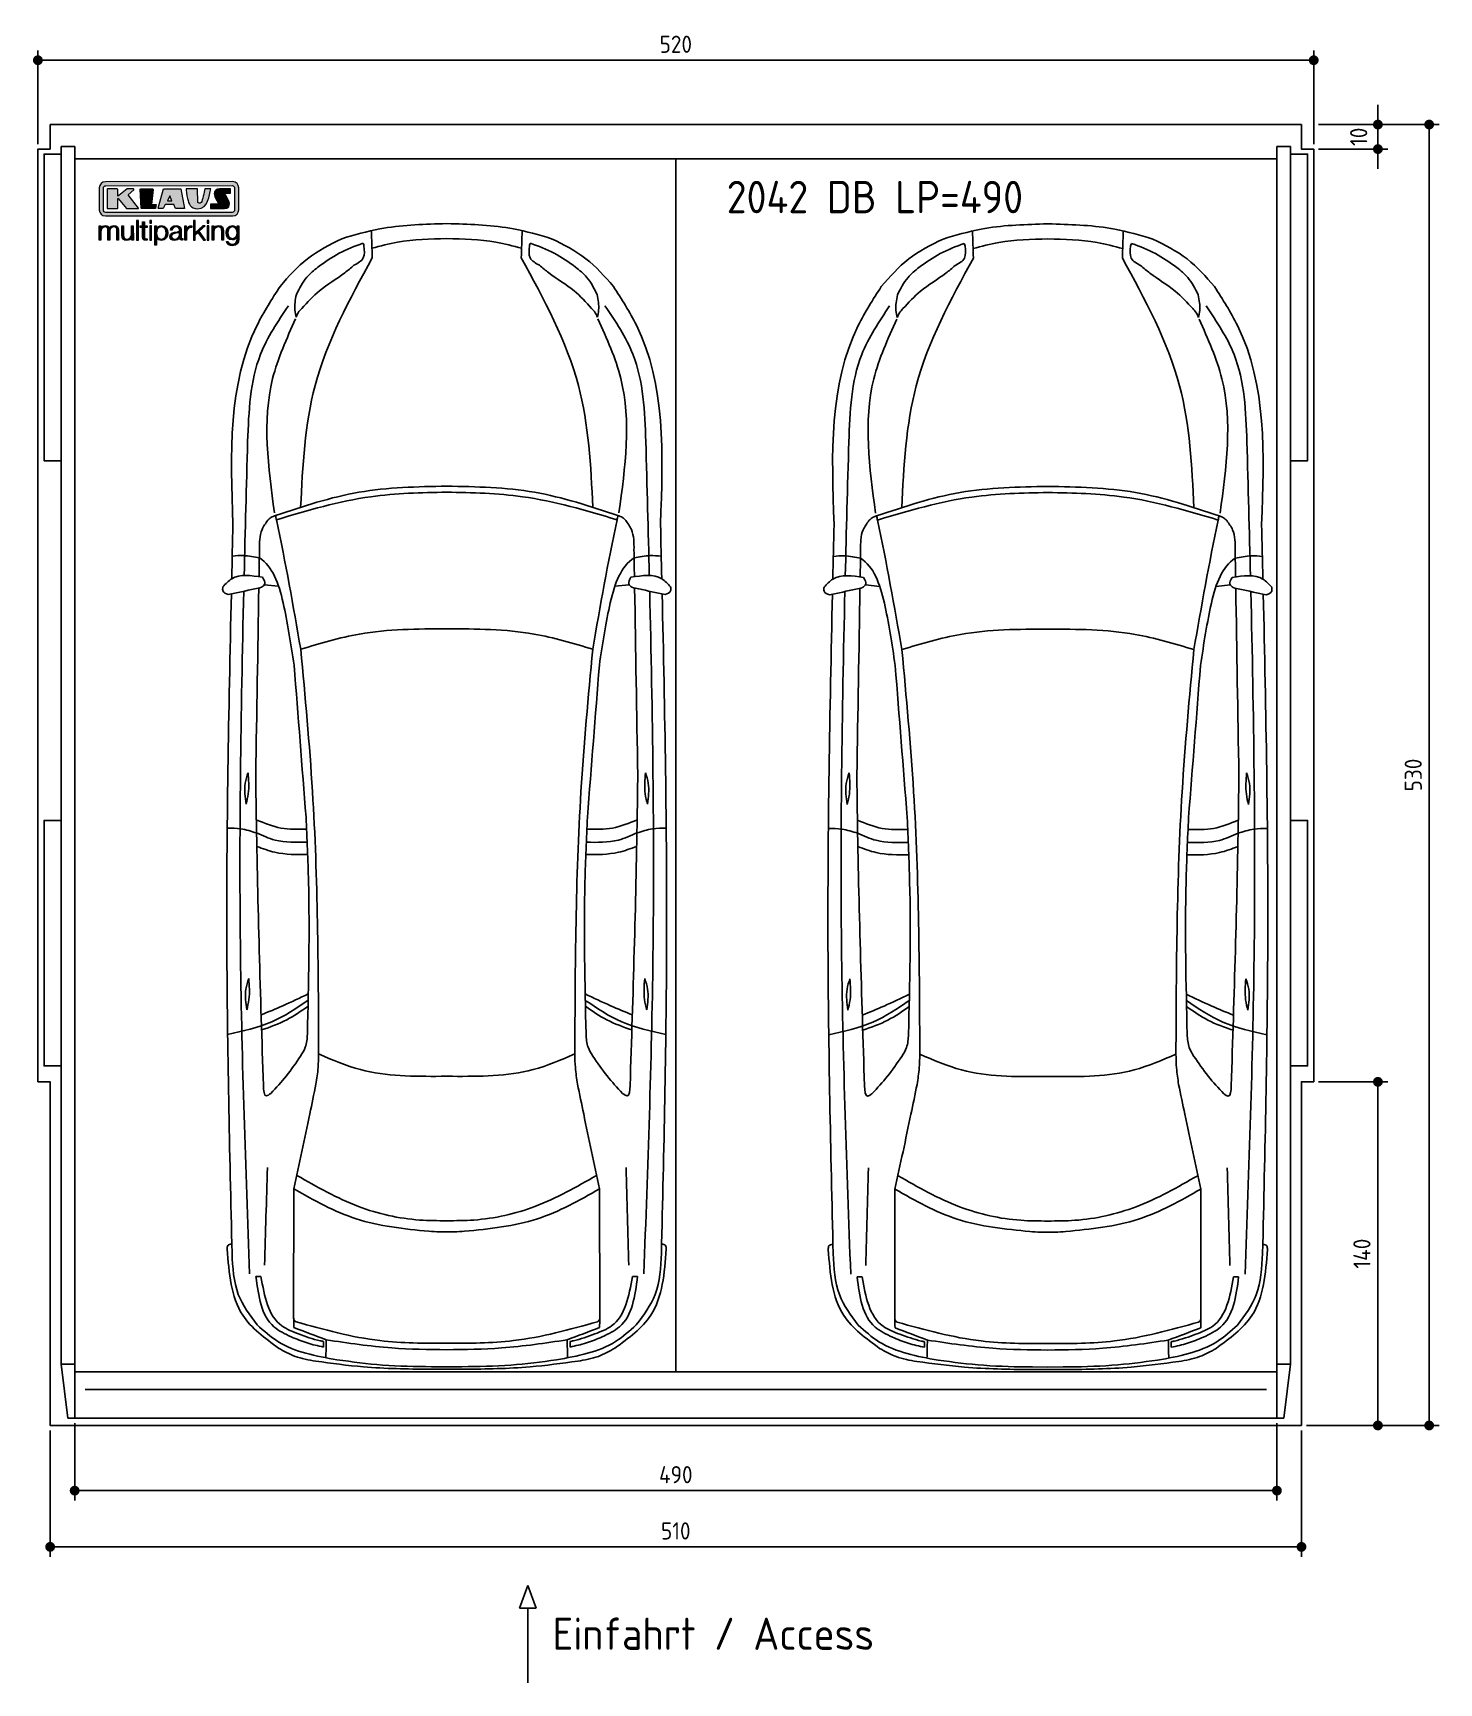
# Model space of a CAD drawing. Header units: millimetres. Extents: x -20 to 5711, y -1049 to 5673.
import ezdxf

# ---------------------------------------------------------------- set-up
doc = ezdxf.new("R2010")
doc.units = ezdxf.units.MM
for name, color, linetype in [('4', 3, 'Continuous'), ('5', 3, 'Continuous'), ('car', 10, 'Continuous'), ('Logo', 7, 'Continuous')]:
    doc.layers.add(name, color=color, linetype=linetype)
doc.styles.get("Standard").update_dxf_attribs({"font": 'ISOCP.SHX'})
doc.dimstyles.new('GEN-ISO', dxfattribs={"dimscale": 20, "dimtxt": 3.5, "dimasz": 2, "dimexe": 2, "dimexo": 1, "dimgap": 1.5, "dimtad": 1, "dimdec": 1, "dimdsep": 46, "dimtxsty": 'Standard', "dimblk": 'PUNKT', "dimcen": 2, "dimclrd": 256, "dimclre": 256, "dimclrt": 2, "dimadec": 0, "dimazin": 0, "dimtp": 0.1, "dimtm": 0.1, "dimtfac": 0.71, "dimtdec": 1, "dimtmove": 2, "dimatfit": 3, "dimldrblk": 'PUNKT', "dimfxl": 0, "dimtolj": 1, "dimarcsym": 0})

msp = doc.modelspace()

# ---------------------------------------------------------------- texts
for s, height, p in [('2042 DB LP=490', 132, (2807.49, 4938.68)), ('Einfahrt / Access', 131.25, (2097.25, -914.18))]:
    msp.add_text(s, height=height).set_placement(p)

# ---------------------------------------------------------------- blocks, each defined once
blk = doc.blocks.new('PUNKT')
at = {"layer": '4', "color": 0, "linetype": 'ByBlock'}
blk.add_line((-0.5, 0), (-1, 0), dxfattribs=at)
at = {"layer": '4', "color": 0, "linetype": 'ByBlock', "const_width": 0.5}
blk.add_lwpolyline([(-0.25, 0, 1), (0.25, 0, 1)], format="xyb", close=True, dxfattribs=at)
blk = doc.blocks.new('*D5')
at = {"layer": '5', "lineweight": -2}
for p, q in [((5220, 5300), (5710.6, 5300)), ((5670.6, 40), (5670.6, 5260)), ((5170, 0), (5710.6, 0))]:
    blk.add_line(p, q, dxfattribs=at)
at = {"layer": 'DEFPOINTS', "color": 0}
for p in [(5200, 5300), (5670.6, 5300), (5150, 0)]:
    blk.add_point(p, dxfattribs=at)
at = {"layer": '5', "lineweight": -2, "xscale": 40, "yscale": 40, "zscale": 40}
for p, rotation in [((5670.6, 5300), 90), ((5670.6, 0), 270)]:
    blk.add_blockref('PUNKT', p, dxfattribs=dict(at, rotation=rotation))
at = {"layer": '5', "color": 2, "insert": (5605.6, 2650), "char_height": 70, "attachment_point": 5, "rotation": 90}
blk.add_mtext('\\A1;530', dxfattribs=at)
blk = doc.blocks.new('*D6')
at = {"layer": '5', "lineweight": -2}
for p, q in [((5220, 1400), (5501.5, 1400)), ((5461.5, 40), (5461.5, 1360)), ((5170, 0), (5501.5, 0))]:
    blk.add_line(p, q, dxfattribs=at)
at = {"layer": 'DEFPOINTS', "color": 0}
for p in [(5200, 1400), (5461.5, 1400), (5150, 0)]:
    blk.add_point(p, dxfattribs=at)
at = {"layer": '5', "lineweight": -2, "xscale": 40, "yscale": 40, "zscale": 40}
for p, rotation in [((5461.5, 1400), 90), ((5461.5, 0), 270)]:
    blk.add_blockref('PUNKT', p, dxfattribs=dict(at, rotation=rotation))
at = {"layer": '5', "color": 2, "insert": (5396.5, 700), "char_height": 70, "attachment_point": 5, "rotation": 90}
blk.add_mtext('\\A1;140', dxfattribs=at)
blk = doc.blocks.new('*D7')
at = {"layer": '5', "lineweight": -2}
for p, q in [((150, 10), (150, -305.5)), ((5050, 10), (5050, -305.5)), ((190, -265.5), (5010, -265.5))]:
    blk.add_line(p, q, dxfattribs=at)
at = {"layer": 'DEFPOINTS', "color": 0}
for p in [(150, 30), (5050, 30), (5050, -265.5)]:
    blk.add_point(p, dxfattribs=at)
at = {"layer": '5', "lineweight": -2, "xscale": 40, "yscale": 40, "zscale": 40, "rotation": 180}
blk.add_blockref('PUNKT', (150, -265.5), dxfattribs=at)
at = {"layer": '5', "lineweight": -2, "xscale": 40, "yscale": 40, "zscale": 40}
blk.add_blockref('PUNKT', (5050, -265.5), dxfattribs=at)
at = {"layer": '5', "color": 2, "insert": (2600, -200.5), "char_height": 70, "attachment_point": 5}
blk.add_mtext('490', dxfattribs=at)
blk = doc.blocks.new('*D8')
at = {"layer": '5', "lineweight": -2}
for p, q in [((50, -20), (50, -534.7)), ((5150, -20), (5150, -534.7)), ((90, -494.7), (5110, -494.7))]:
    blk.add_line(p, q, dxfattribs=at)
at = {"layer": 'DEFPOINTS', "color": 0}
for p in [(50, 0), (5150, 0), (5150, -494.7)]:
    blk.add_point(p, dxfattribs=at)
at = {"layer": '5', "lineweight": -2, "xscale": 40, "yscale": 40, "zscale": 40, "rotation": 180}
blk.add_blockref('PUNKT', (50, -494.7), dxfattribs=at)
at = {"layer": '5', "lineweight": -2, "xscale": 40, "yscale": 40, "zscale": 40}
blk.add_blockref('PUNKT', (5150, -494.7), dxfattribs=at)
at = {"layer": '5', "color": 2, "insert": (2600, -429.7), "char_height": 70, "attachment_point": 5}
blk.add_mtext('510', dxfattribs=at)
blk = doc.blocks.new('*D3')
at = {"layer": '5', "lineweight": -2}
for p, q in [((5461.5, 5340), (5461.5, 5380)), ((5220, 5300), (5501.5, 5300)), ((5461.5, 5300), (5461.5, 5200)), ((5220, 5200), (5501.5, 5200)), ((5461.5, 5160), (5461.5, 5120))]:
    blk.add_line(p, q, dxfattribs=at)
at = {"layer": 'DEFPOINTS', "color": 0}
for p in [(5200, 5300), (5200, 5200), (5461.5, 5200)]:
    blk.add_point(p, dxfattribs=at)
at = {"layer": '5', "lineweight": -2, "xscale": 40, "yscale": 40, "zscale": 40}
for p, rotation in [((5461.5, 5300), 270), ((5461.5, 5200), 90)]:
    blk.add_blockref('PUNKT', p, dxfattribs=dict(at, rotation=rotation))
at = {"layer": '5', "color": 2, "insert": (5383.2, 5250), "char_height": 70, "attachment_point": 5, "rotation": 90}
blk.add_mtext('\\A1;10', dxfattribs=at)
blk = doc.blocks.new('*D4')
at = {"layer": '5', "lineweight": -2}
for p, q in [((0, 5220), (0, 5602.1)), ((5200, 5220), (5200, 5602.1)), ((40, 5562.1), (5160, 5562.1))]:
    blk.add_line(p, q, dxfattribs=at)
at = {"layer": 'DEFPOINTS', "color": 0}
for p in [(5200, 5562.1), (0, 5200), (5200, 5200)]:
    blk.add_point(p, dxfattribs=at)
at = {"layer": '5', "lineweight": -2, "xscale": 40, "yscale": 40, "zscale": 40, "rotation": 180}
blk.add_blockref('PUNKT', (0, 5562.1), dxfattribs=at)
at = {"layer": '5', "lineweight": -2, "xscale": 40, "yscale": 40, "zscale": 40}
blk.add_blockref('PUNKT', (5200, 5562.1), dxfattribs=at)
at = {"layer": '5', "color": 2, "insert": (2600, 5627.1), "char_height": 70, "attachment_point": 5}
blk.add_mtext('520', dxfattribs=at)
blk = doc.blocks.new('KLAUS')
at = {"layer": 'Logo'}
h = blk.add_hatch(color=8, dxfattribs=at)
h.dxf.hatch_style = 2
edge = h.paths.add_edge_path()
edge.add_spline(control_points=[(3.6, 29.09), (2.88, 29.09), (2.3, 28.51), (2.3, 27.8), (2.3, 27.8), (2.3, 16.11), (2.3, 16.11), (2.3, 15.39), (2.88, 14.81), (3.6, 14.81), (3.6, 14.81), (71.16, 14.81), (71.16, 14.81), (71.88, 14.81), (72.46, 15.39), (72.46, 16.11), (72.46, 16.11), (72.46, 27.8), (72.46, 27.8), (72.46, 28.51), (71.88, 29.09), (71.16, 29.09), (71.16, 29.09), (3.6, 29.09), (3.6, 29.09), (3.6, 29.09), (3.6, 29.09), (3.6, 29.09)], knot_values=[0, 0, 0, 0, 1, 1, 1, 2, 2, 2, 3, 3, 3, 4, 4, 4, 5, 5, 5, 6, 6, 6, 7, 7, 7, 8, 8, 8, 9, 9, 9, 9], degree=3, periodic=0)
edge = h.paths.add_edge_path()
edge.add_spline(control_points=[(3.35, 31.23), (3.35, 31.23), (71.47, 31.23), (71.47, 31.23), (73.26, 31.23), (74.71, 29.77), (74.71, 27.99), (74.71, 27.99), (74.71, 16.17), (74.71, 16.17), (74.71, 14.38), (73.26, 12.93), (71.47, 12.93), (71.47, 12.93), (3.35, 12.93), (3.35, 12.93), (1.56, 12.93), (0.11, 14.38), (0.11, 16.17), (0.11, 16.17), (0.11, 27.99), (0.11, 27.99), (0.11, 29.77), (1.56, 31.23), (3.35, 31.23), (3.35, 31.23), (3.35, 31.23), (3.35, 31.23)], knot_values=[0, 0, 0, 0, 1, 1, 1, 2, 2, 2, 3, 3, 3, 4, 4, 4, 5, 5, 5, 6, 6, 6, 7, 7, 7, 8, 8, 8, 9, 9, 9, 9], degree=3, periodic=0)
h = blk.add_hatch(color=8, dxfattribs=at)
h.dxf.hatch_style = 2
edge = h.paths.add_edge_path()
edge.add_spline(control_points=[(4.5, 27.33), (4.5, 27.33), (9.7, 27.33), (9.7, 27.33), (9.84, 27.33), (9.96, 27.22), (9.96, 27.08), (9.96, 27.08), (9.96, 23.69), (9.96, 23.69), (9.96, 23.69), (9.94, 23.64), (10.04, 23.59), (10.14, 23.53), (10.2, 23.57), (10.2, 23.57), (10.2, 23.57), (10.51, 23.75), (10.51, 23.75), (10.51, 23.75), (14.94, 27.33), (14.94, 27.33), (14.94, 27.33), (18.41, 27.33), (18.41, 27.33), (18.41, 27.33), (18.49, 27.33), (18.56, 27.2), (18.65, 27.04), (18.53, 26.91), (18.53, 26.91), (18.53, 26.91), (15.49, 24.11), (15.49, 24.11), (15.49, 24.11), (21.14, 17.06), (21.14, 17.06), (21.14, 17.06), (21.13, 16.91), (21.13, 16.91), (21.08, 16.84), (20.99, 16.82), (20.99, 16.82), (20.99, 16.82), (14.7, 16.82), (14.7, 16.82), (14.7, 16.82), (10.26, 22.17), (10.26, 22.17), (10.26, 22.17), (10.19, 22.24), (10.08, 22.21), (9.97, 22.18), (9.96, 22.11), (9.96, 22.11), (9.96, 22.11), (9.96, 17.08), (9.96, 17.08), (9.96, 16.94), (9.84, 16.82), (9.7, 16.82), (9.7, 16.82), (4.5, 16.82), (4.5, 16.82), (4.36, 16.82), (4.25, 16.94), (4.25, 17.08), (4.25, 17.08), (4.25, 27.08), (4.25, 27.08), (4.25, 27.22), (4.36, 27.33), (4.5, 27.33), (4.5, 27.33), (4.5, 27.33), (4.5, 27.33)], knot_values=[0, 0, 0, 0, 1, 1, 1, 2, 2, 2, 3, 3, 3, 4, 4, 4, 5, 5, 5, 6, 6, 6, 7, 7, 7, 8, 8, 8, 9, 9, 9, 10, 10, 10, 11, 11, 11, 12, 12, 12, 13, 13, 13, 14, 14, 14, 15, 15, 15, 16, 16, 16, 17, 17, 17, 18, 18, 18, 19, 19, 19, 20, 20, 20, 21, 21, 21, 22, 22, 22, 23, 23, 23, 24, 24, 24, 25, 25, 25, 25], degree=3, periodic=0)
h = blk.add_hatch(color=8, dxfattribs=at)
h.dxf.hatch_style = 2
h.paths.add_polyline_path([(22.42, 17.06), (21.97, 27.15), (22.24, 27.33), (28.55, 27.33), (28.86, 26.97), (28.01, 19.08), (30.26, 19.07), (30.44, 18.95), (30.08, 16.95), (29.49, 16.82), (22.6, 16.82)])
h = blk.add_hatch(color=8, dxfattribs=at)
h.paths.add_polyline_path([(36.52, 21.01), (38.93, 21.01), (37.87, 23.57)])
h.paths.add_polyline_path([(34.52, 27.33), (43.65, 27.33), (45.76, 16.94), (45.57, 16.82), (40.83, 16.82), (39.89, 18.95), (35.42, 18.95), (34.27, 16.82), (31.78, 16.82), (31.66, 17)])
h = blk.add_hatch(color=8, dxfattribs=at)
h.dxf.hatch_style = 2
edge = h.paths.add_edge_path()
edge.add_spline(control_points=[(52.69, 27.32), (52.69, 27.32), (52.88, 20.14), (52.88, 20.14), (53.01, 19.89), (53.2, 19.77), (53.43, 19.71), (53.91, 19.59), (54.43, 19.57), (54.64, 20.03), (55.23, 21.34), (56.27, 25.45), (56.6, 27.33), (56.6, 27.33), (59.77, 27.33), (59.77, 27.33), (58.77, 23.9), (58.56, 16.82), (52.63, 16.76), (48.72, 16.72), (48.01, 19.35), (47.27, 22.24), (46.89, 23.68), (46.54, 27.33), (46.54, 27.33), (46.54, 27.33), (52.69, 27.32), (52.69, 27.32), (52.69, 27.32), (52.69, 27.32), (52.69, 27.32)], knot_values=[0, 0, 0, 0, 1, 1, 1, 2, 2, 2, 3, 3, 3, 4, 4, 4, 5, 5, 5, 6, 6, 6, 7, 7, 7, 8, 8, 8, 9, 9, 9, 10, 10, 10, 10], degree=3, periodic=0)
h = blk.add_hatch(color=8, dxfattribs=at)
h.dxf.hatch_style = 2
edge = h.paths.add_edge_path()
edge.add_spline(control_points=[(64.46, 27.33), (64.46, 27.33), (70.31, 27.33), (70.31, 27.33), (70.31, 26.52), (70.31, 26.02), (70.31, 25.12), (70.31, 25.12), (67.3, 25.12), (67.3, 25.12), (67.24, 25.04), (67.25, 25.11), (67.25, 24.91), (67.25, 24.88), (69.73, 20.38), (69.73, 19.57), (69.73, 16.4), (67.22, 16.81), (65.9, 16.82), (65.9, 16.82), (59.59, 16.82), (59.59, 16.82), (59.59, 17.76), (59.59, 18.23), (59.59, 19.14), (59.59, 19.14), (63.75, 19.14), (63.75, 19.14), (63.82, 19.22), (63.81, 19.11), (63.81, 19.31), (63.81, 20.32), (61.58, 23.06), (61.58, 24.63), (61.58, 26.33), (62.83, 27.34), (64.46, 27.33), (64.46, 27.33), (64.46, 27.33), (64.46, 27.33)], knot_values=[0, 0, 0, 0, 1, 1, 1, 2, 2, 2, 3, 3, 3, 4, 4, 4, 5, 5, 5, 6, 6, 6, 7, 7, 7, 8, 8, 8, 9, 9, 9, 10, 10, 10, 11, 11, 11, 12, 12, 12, 13, 13, 13, 13], degree=3, periodic=0)
h = blk.add_hatch(color=30, dxfattribs=at)
h.dxf.hatch_style = 2
h.paths.add_polyline_path([(20.07, 0), (20.99, 0), (20.99, 10.45), (20.07, 10.45)])
h = blk.add_hatch(color=30, dxfattribs=at)
h.dxf.hatch_style = 2
edge = h.paths.add_edge_path()
edge.add_spline(control_points=[(24.22, 9.82), (24.22, 9.82), (23.3, 9.82), (23.3, 9.82), (23.3, 9.82), (23.3, 7.55), (23.3, 7.55), (23.3, 7.55), (21.98, 7.55), (21.98, 7.55), (21.98, 7.55), (21.98, 6.78), (21.98, 6.78), (21.98, 6.78), (23.3, 6.78), (23.3, 6.78), (23.3, 6.78), (23.3, 1.61), (23.3, 1.61), (23.28, 0.32), (23.71, -0.09), (24.94, -0.09), (25.22, -0.09), (25.48, -0.06), (25.76, -0.06), (25.76, -0.06), (25.76, 0.73), (25.76, 0.73), (25.5, 0.7), (25.23, 0.69), (24.97, 0.69), (24.31, 0.73), (24.22, 1.08), (24.22, 1.68), (24.22, 1.68), (24.22, 6.78), (24.22, 6.78), (24.22, 6.78), (25.76, 6.78), (25.76, 6.78), (25.76, 6.78), (25.76, 7.55), (25.76, 7.55), (25.76, 7.55), (24.22, 7.55), (24.22, 7.55), (24.22, 7.55), (24.22, 9.82), (24.22, 9.82), (24.22, 9.82), (24.22, 9.82), (24.22, 9.82)], knot_values=[0, 0, 0, 0, 1, 1, 1, 2, 2, 2, 3, 3, 3, 4, 4, 4, 5, 5, 5, 6, 6, 6, 7, 7, 7, 8, 8, 8, 9, 9, 9, 10, 10, 10, 11, 11, 11, 12, 12, 12, 13, 13, 13, 14, 14, 14, 15, 15, 15, 16, 16, 16, 17, 17, 17, 17], degree=3, periodic=0)
h = blk.add_hatch(color=30, dxfattribs=at)
h.paths.add_polyline_path([(27.1, 0), (28.03, 0), (28.03, 7.55), (27.1, 7.55)])
h.paths.add_polyline_path([(27.1, 8.98), (28.03, 8.98), (28.03, 10.45), (27.1, 10.45)])
h = blk.add_hatch(color=30, dxfattribs=at)
h.dxf.hatch_style = 2
h.paths.add_polyline_path([(50.4, 0), (51.32, 0), (51.32, 2.87), (52.82, 4.11), (55.8, 0), (56.96, 0), (53.52, 4.76), (56.74, 7.55), (55.51, 7.55), (51.32, 3.89), (51.32, 10.45), (50.4, 10.45)])
h = blk.add_hatch(color=30, dxfattribs=at)
h.paths.add_polyline_path([(57.74, 0), (58.66, 0), (58.66, 7.55), (57.74, 7.55)])
h.paths.add_polyline_path([(57.74, 8.98), (58.66, 8.98), (58.66, 10.45), (57.74, 10.45)])
h = blk.add_hatch(color=30, dxfattribs=at)
h.dxf.hatch_style = 2
edge = h.paths.add_edge_path()
edge.add_spline(control_points=[(0, 0), (0, 0), (0.92, 0), (0.92, 0), (0.92, 0), (0.92, 4.22), (0.92, 4.22), (0.94, 5.8), (1.58, 7), (3.18, 7), (4.35, 7), (4.77, 6.15), (4.76, 5.12), (4.76, 5.12), (4.76, 0), (4.76, 0), (4.76, 0), (5.68, 0), (5.68, 0), (5.68, 0), (5.68, 4.27), (5.68, 4.27), (5.68, 5.68), (6.14, 7), (7.73, 7), (9.05, 7), (9.52, 6.32), (9.52, 5.08), (9.52, 5.08), (9.52, 0), (9.52, 0), (9.52, 0), (10.44, 0), (10.44, 0), (10.44, 0), (10.44, 5.12), (10.44, 5.12), (10.44, 6.91), (9.59, 7.77), (7.94, 7.77), (6.94, 7.77), (5.99, 7.29), (5.54, 6.3), (5.26, 7.29), (4.36, 7.77), (3.37, 7.77), (2.17, 7.77), (1.38, 7.19), (0.89, 6.28), (0.89, 6.28), (0.85, 6.28), (0.85, 6.28), (0.85, 6.28), (0.85, 7.55), (0.85, 7.55), (0.85, 7.55), (0, 7.55), (0, 7.55), (0, 7.55), (0, 0), (0, 0), (0, 0), (0, 0), (0, 0)], knot_values=[0, 0, 0, 0, 1, 1, 1, 2, 2, 2, 3, 3, 3, 4, 4, 4, 5, 5, 5, 6, 6, 6, 7, 7, 7, 8, 8, 8, 9, 9, 9, 10, 10, 10, 11, 11, 11, 12, 12, 12, 13, 13, 13, 14, 14, 14, 15, 15, 15, 16, 16, 16, 17, 17, 17, 18, 18, 18, 19, 19, 19, 20, 20, 20, 21, 21, 21, 21], degree=3, periodic=0)
h = blk.add_hatch(color=30, dxfattribs=at)
h.dxf.hatch_style = 2
edge = h.paths.add_edge_path()
edge.add_spline(control_points=[(18.31, 7.55), (18.31, 7.55), (17.39, 7.55), (17.39, 7.55), (17.39, 7.55), (17.39, 3.59), (17.39, 3.59), (17.39, 2.05), (16.7, 0.56), (15.12, 0.56), (13.66, 0.56), (13.15, 1.27), (13.1, 2.64), (13.1, 2.64), (13.1, 7.55), (13.1, 7.55), (13.1, 7.55), (12.18, 7.55), (12.18, 7.55), (12.18, 7.55), (12.18, 2.65), (12.18, 2.65), (12.18, 0.89), (12.93, -0.22), (14.83, -0.22), (15.96, -0.22), (16.95, 0.35), (17.44, 1.36), (17.44, 1.36), (17.47, 1.36), (17.47, 1.36), (17.47, 1.36), (17.47, 0), (17.47, 0), (17.47, 0), (18.31, 0), (18.31, 0), (18.31, 0), (18.31, 7.55), (18.31, 7.55), (18.31, 7.55), (18.31, 7.55), (18.31, 7.55)], knot_values=[0, 0, 0, 0, 1, 1, 1, 2, 2, 2, 3, 3, 3, 4, 4, 4, 5, 5, 5, 6, 6, 6, 7, 7, 7, 8, 8, 8, 9, 9, 9, 10, 10, 10, 11, 11, 11, 12, 12, 12, 13, 13, 13, 14, 14, 14, 14], degree=3, periodic=0)
h = blk.add_hatch(color=30, dxfattribs=at)
edge = h.paths.add_edge_path()
edge.add_spline(control_points=[(35.84, 3.78), (35.84, 2.21), (35.12, 0.56), (33.37, 0.56), (31.4, 0.56), (30.72, 2.21), (30.72, 3.78), (30.72, 5.49), (31.33, 7), (33.37, 7), (35.12, 7), (35.84, 5.34), (35.84, 3.78), (35.84, 3.78), (35.84, 3.78), (35.84, 3.78)], knot_values=[0, 0, 0, 0, 1, 1, 1, 2, 2, 2, 3, 3, 3, 4, 4, 4, 5, 5, 5, 5], degree=3, periodic=0)
edge = h.paths.add_edge_path()
edge.add_spline(control_points=[(29.79, -2.8), (29.79, -2.8), (30.72, -2.8), (30.72, -2.8), (30.72, -2.8), (30.72, 1.43), (30.72, 1.43), (30.72, 1.43), (30.74, 1.43), (30.74, 1.43), (31.14, 0.35), (32.24, -0.22), (33.37, -0.22), (35.66, -0.22), (36.76, 1.64), (36.76, 3.78), (36.76, 5.91), (35.66, 7.77), (33.37, 7.77), (32.15, 7.77), (31.1, 7.14), (30.67, 6.12), (30.67, 6.12), (30.64, 6.12), (30.64, 6.12), (30.64, 6.12), (30.64, 7.55), (30.64, 7.55), (30.64, 7.55), (29.79, 7.55), (29.79, 7.55), (29.79, 7.55), (29.79, -2.8), (29.79, -2.8), (29.79, -2.8), (29.79, -2.8), (29.79, -2.8)], knot_values=[0, 0, 0, 0, 1, 1, 1, 2, 2, 2, 3, 3, 3, 4, 4, 4, 5, 5, 5, 6, 6, 6, 7, 7, 7, 8, 8, 8, 9, 9, 9, 10, 10, 10, 11, 11, 11, 12, 12, 12, 12], degree=3, periodic=0)
h = blk.add_hatch(color=30, dxfattribs=at)
edge = h.paths.add_edge_path()
edge.add_spline(control_points=[(43.03, 2.93), (43.04, 1.45), (41.8, 0.56), (40.39, 0.56), (39.53, 0.56), (38.71, 1.13), (38.71, 2.05), (38.71, 3.53), (40.66, 3.51), (42.22, 3.79), (42.47, 3.84), (42.88, 3.91), (43, 4.13), (43, 4.13), (43.03, 4.13), (43.03, 4.13), (43.03, 4.13), (43.03, 2.93), (43.03, 2.93), (43.03, 2.93), (43.03, 2.93), (43.03, 2.93)], knot_values=[0, 0, 0, 0, 1, 1, 1, 2, 2, 2, 3, 3, 3, 4, 4, 4, 5, 5, 5, 6, 6, 6, 7, 7, 7, 7], degree=3, periodic=0)
edge = h.paths.add_edge_path()
edge.add_spline(control_points=[(39.03, 5.24), (39.06, 6.47), (39.91, 7), (41.05, 7), (42.14, 7), (43.03, 6.69), (43.03, 5.45), (43.03, 4.61), (42.6, 4.51), (41.84, 4.42), (39.85, 4.19), (37.79, 4.11), (37.79, 1.99), (37.79, 0.47), (38.93, -0.22), (40.32, -0.22), (41.77, -0.22), (42.43, 0.34), (43.07, 1.32), (43.07, 1.32), (43.1, 1.32), (43.1, 1.32), (43.1, 0.53), (43.25, 0), (44.19, 0), (44.43, 0), (44.58, 0.01), (44.79, 0.06), (44.79, 0.06), (44.79, 0.83), (44.79, 0.83), (44.71, 0.81), (44.6, 0.78), (44.49, 0.78), (44.13, 0.78), (43.95, 0.98), (43.95, 1.33), (43.95, 1.33), (43.95, 5.34), (43.95, 5.34), (43.95, 7.36), (42.5, 7.77), (41.17, 7.77), (39.44, 7.77), (38.2, 7.01), (38.11, 5.24), (38.11, 5.24), (39.03, 5.24), (39.03, 5.24), (39.03, 5.24), (39.03, 5.24), (39.03, 5.24)], knot_values=[0, 0, 0, 0, 1, 1, 1, 2, 2, 2, 3, 3, 3, 4, 4, 4, 5, 5, 5, 6, 6, 6, 7, 7, 7, 8, 8, 8, 9, 9, 9, 10, 10, 10, 11, 11, 11, 12, 12, 12, 13, 13, 13, 14, 14, 14, 15, 15, 15, 16, 16, 16, 17, 17, 17, 17], degree=3, periodic=0)
h = blk.add_hatch(color=30, dxfattribs=at)
h.dxf.hatch_style = 2
edge = h.paths.add_edge_path()
edge.add_spline(control_points=[(45.79, 0), (45.79, 0), (46.71, 0), (46.71, 0), (46.71, 0), (46.71, 4.03), (46.71, 4.03), (46.71, 5.59), (47.85, 6.82), (49.52, 6.73), (49.52, 6.73), (49.52, 7.66), (49.52, 7.66), (48.16, 7.72), (47.14, 7), (46.67, 5.78), (46.67, 5.78), (46.64, 5.78), (46.64, 5.78), (46.64, 5.78), (46.64, 7.55), (46.64, 7.55), (46.64, 7.55), (45.79, 7.55), (45.79, 7.55), (45.79, 7.55), (45.79, 0), (45.79, 0), (45.79, 0), (45.79, 0), (45.79, 0)], knot_values=[0, 0, 0, 0, 1, 1, 1, 2, 2, 2, 3, 3, 3, 4, 4, 4, 5, 5, 5, 6, 6, 6, 7, 7, 7, 8, 8, 8, 9, 9, 9, 10, 10, 10, 10], degree=3, periodic=0)
h = blk.add_hatch(color=30, dxfattribs=at)
h.dxf.hatch_style = 2
edge = h.paths.add_edge_path()
edge.add_spline(control_points=[(60.41, 0), (60.41, 0), (61.33, 0), (61.33, 0), (61.33, 0), (61.33, 4.41), (61.33, 4.41), (61.36, 5.89), (62.24, 7), (63.7, 7), (65.2, 7), (65.62, 6.02), (65.62, 4.71), (65.62, 4.71), (65.62, 0), (65.62, 0), (65.62, 0), (66.54, 0), (66.54, 0), (66.54, 0), (66.54, 4.86), (66.54, 4.86), (66.54, 6.66), (65.9, 7.77), (63.78, 7.77), (62.71, 7.77), (61.7, 7.16), (61.36, 6.25), (61.36, 6.25), (61.33, 6.25), (61.33, 6.25), (61.33, 6.25), (61.33, 7.55), (61.33, 7.55), (61.33, 7.55), (60.41, 7.55), (60.41, 7.55), (60.41, 7.55), (60.41, 0), (60.41, 0), (60.41, 0), (60.41, 0), (60.41, 0)], knot_values=[0, 0, 0, 0, 1, 1, 1, 2, 2, 2, 3, 3, 3, 4, 4, 4, 5, 5, 5, 6, 6, 6, 7, 7, 7, 8, 8, 8, 9, 9, 9, 10, 10, 10, 11, 11, 11, 12, 12, 12, 13, 13, 13, 14, 14, 14, 14], degree=3, periodic=0)
h = blk.add_hatch(color=30, dxfattribs=at)
edge = h.paths.add_edge_path()
edge.add_spline(control_points=[(71.32, 0.86), (69.62, 0.86), (68.83, 2.34), (68.83, 3.86), (68.83, 5.43), (69.56, 7), (71.32, 7), (73.06, 7), (73.75, 5.34), (73.75, 3.86), (73.75, 2.33), (72.91, 0.86), (71.32, 0.86), (71.32, 0.86), (71.32, 0.86), (71.32, 0.86)], knot_values=[0, 0, 0, 0, 1, 1, 1, 2, 2, 2, 3, 3, 3, 4, 4, 4, 5, 5, 5, 5], degree=3, periodic=0)
edge = h.paths.add_edge_path()
edge.add_spline(control_points=[(74.67, 7.55), (74.67, 7.55), (73.75, 7.55), (73.75, 7.55), (73.75, 7.55), (73.75, 6.25), (73.75, 6.25), (73.75, 6.25), (73.72, 6.25), (73.72, 6.25), (73.35, 7.09), (72.41, 7.77), (71.32, 7.77), (69.13, 7.77), (67.9, 6.05), (67.9, 3.97), (67.9, 1.82), (68.9, 0.09), (71.32, 0.09), (72.4, 0.09), (73.29, 0.72), (73.72, 1.64), (73.72, 1.64), (73.75, 1.64), (73.75, 1.64), (73.75, 1.64), (73.75, 0.61), (73.75, 0.61), (73.75, -1.23), (73.01, -2.24), (71.32, -2.24), (70.29, -2.24), (69.31, -1.85), (69.1, -0.73), (69.1, -0.73), (68.18, -0.73), (68.18, -0.73), (68.31, -2.34), (69.81, -3.02), (71.32, -3.02), (73.79, -3.02), (74.65, -1.64), (74.67, 0.61), (74.67, 0.61), (74.67, 7.55), (74.67, 7.55), (74.67, 7.55), (74.67, 7.55), (74.67, 7.55)], knot_values=[0, 0, 0, 0, 1, 1, 1, 2, 2, 2, 3, 3, 3, 4, 4, 4, 5, 5, 5, 6, 6, 6, 7, 7, 7, 8, 8, 8, 9, 9, 9, 10, 10, 10, 11, 11, 11, 12, 12, 12, 13, 13, 13, 14, 14, 14, 15, 15, 15, 16, 16, 16, 16], degree=3, periodic=0)
at = {"layer": 'Logo', "lineweight": 0}
for points in [[(22.42, 17.06), (21.97, 27.15), (22.24, 27.33), (28.55, 27.33), (28.86, 26.97), (28.01, 19.08), (30.26, 19.07), (30.44, 18.95), (30.08, 16.95), (29.49, 16.82), (22.6, 16.82), (22.42, 17.06), (22.42, 17.06)], [(34.52, 27.33), (43.65, 27.33), (45.76, 16.94), (45.57, 16.82), (40.83, 16.82), (39.89, 18.95), (35.42, 18.95), (34.27, 16.82), (31.78, 16.82), (31.66, 17), (34.52, 27.33), (34.52, 27.33)], [(36.52, 21.01), (38.93, 21.01), (37.87, 23.57), (36.52, 21.01), (36.52, 21.01)], [(20.07, 0), (20.99, 0), (20.99, 10.45), (20.07, 10.45), (20.07, 0), (20.07, 0)], [(27.1, 8.98), (28.03, 8.98), (28.03, 10.45), (27.1, 10.45), (27.1, 8.98), (27.1, 8.98)], [(50.4, 0), (51.32, 0), (51.32, 2.87), (52.82, 4.11), (55.8, 0), (56.96, 0), (53.52, 4.76), (56.74, 7.55), (55.51, 7.55), (51.32, 3.89), (51.32, 10.45), (50.4, 10.45), (50.4, 0), (50.4, 0)], [(57.74, 8.98), (58.66, 8.98), (58.66, 10.45), (57.74, 10.45), (57.74, 8.98), (57.74, 8.98)], [(27.1, 0), (28.03, 0), (28.03, 7.55), (27.1, 7.55), (27.1, 0), (27.1, 0)], [(57.74, 0), (58.66, 0), (58.66, 7.55), (57.74, 7.55), (57.74, 0), (57.74, 0)]]:
    blk.add_lwpolyline(points, dxfattribs=at)
for points, knots in [([(3.35, 31.23), (3.35, 31.23), (71.47, 31.23), (71.47, 31.23), (73.26, 31.23), (74.71, 29.77), (74.71, 27.99), (74.71, 27.99), (74.71, 16.17), (74.71, 16.17), (74.71, 14.38), (73.26, 12.93), (71.47, 12.93), (71.47, 12.93), (3.35, 12.93), (3.35, 12.93), (1.56, 12.93), (0.11, 14.38), (0.11, 16.17), (0.11, 16.17), (0.11, 27.99), (0.11, 27.99), (0.11, 29.77), (1.56, 31.23), (3.35, 31.23), (3.35, 31.23), (3.35, 31.23), (3.35, 31.23)], [0, 0, 0, 0, 1, 1, 1, 2, 2, 2, 3, 3, 3, 4, 4, 4, 5, 5, 5, 6, 6, 6, 7, 7, 7, 8, 8, 8, 9, 9, 9, 9]), ([(3.6, 29.09), (2.88, 29.09), (2.3, 28.51), (2.3, 27.8), (2.3, 27.8), (2.3, 16.11), (2.3, 16.11), (2.3, 15.39), (2.88, 14.81), (3.6, 14.81), (3.6, 14.81), (71.16, 14.81), (71.16, 14.81), (71.88, 14.81), (72.46, 15.39), (72.46, 16.11), (72.46, 16.11), (72.46, 27.8), (72.46, 27.8), (72.46, 28.51), (71.88, 29.09), (71.16, 29.09), (71.16, 29.09), (3.6, 29.09), (3.6, 29.09), (3.6, 29.09), (3.6, 29.09), (3.6, 29.09)], [0, 0, 0, 0, 1, 1, 1, 2, 2, 2, 3, 3, 3, 4, 4, 4, 5, 5, 5, 6, 6, 6, 7, 7, 7, 8, 8, 8, 9, 9, 9, 9]), ([(4.5, 27.33), (4.5, 27.33), (9.7, 27.33), (9.7, 27.33), (9.84, 27.33), (9.96, 27.22), (9.96, 27.08), (9.96, 27.08), (9.96, 23.69), (9.96, 23.69), (9.96, 23.69), (9.94, 23.64), (10.04, 23.59), (10.14, 23.53), (10.2, 23.57), (10.2, 23.57), (10.2, 23.57), (10.51, 23.75), (10.51, 23.75), (10.51, 23.75), (14.94, 27.33), (14.94, 27.33), (14.94, 27.33), (18.41, 27.33), (18.41, 27.33), (18.41, 27.33), (18.49, 27.33), (18.56, 27.2), (18.65, 27.04), (18.53, 26.91), (18.53, 26.91), (18.53, 26.91), (15.49, 24.11), (15.49, 24.11), (15.49, 24.11), (21.14, 17.06), (21.14, 17.06), (21.14, 17.06), (21.13, 16.91), (21.13, 16.91), (21.08, 16.84), (20.99, 16.82), (20.99, 16.82), (20.99, 16.82), (14.7, 16.82), (14.7, 16.82), (14.7, 16.82), (10.26, 22.17), (10.26, 22.17), (10.26, 22.17), (10.19, 22.24), (10.08, 22.21), (9.97, 22.18), (9.96, 22.11), (9.96, 22.11), (9.96, 22.11), (9.96, 17.08), (9.96, 17.08), (9.96, 16.94), (9.84, 16.82), (9.7, 16.82), (9.7, 16.82), (4.5, 16.82), (4.5, 16.82), (4.36, 16.82), (4.25, 16.94), (4.25, 17.08), (4.25, 17.08), (4.25, 27.08), (4.25, 27.08), (4.25, 27.22), (4.36, 27.33), (4.5, 27.33), (4.5, 27.33), (4.5, 27.33), (4.5, 27.33)], [0, 0, 0, 0, 1, 1, 1, 2, 2, 2, 3, 3, 3, 4, 4, 4, 5, 5, 5, 6, 6, 6, 7, 7, 7, 8, 8, 8, 9, 9, 9, 10, 10, 10, 11, 11, 11, 12, 12, 12, 13, 13, 13, 14, 14, 14, 15, 15, 15, 16, 16, 16, 17, 17, 17, 18, 18, 18, 19, 19, 19, 20, 20, 20, 21, 21, 21, 22, 22, 22, 23, 23, 23, 24, 24, 24, 25, 25, 25, 25]), ([(52.69, 27.32), (52.69, 27.32), (52.88, 20.14), (52.88, 20.14), (53.01, 19.89), (53.2, 19.77), (53.43, 19.71), (53.91, 19.59), (54.43, 19.57), (54.64, 20.03), (55.23, 21.34), (56.27, 25.45), (56.6, 27.33), (56.6, 27.33), (59.77, 27.33), (59.77, 27.33), (58.77, 23.9), (58.56, 16.82), (52.63, 16.76), (48.72, 16.72), (48.01, 19.35), (47.27, 22.24), (46.89, 23.68), (46.54, 27.33), (46.54, 27.33), (46.54, 27.33), (52.69, 27.32), (52.69, 27.32), (52.69, 27.32), (52.69, 27.32), (52.69, 27.32)], [0, 0, 0, 0, 1, 1, 1, 2, 2, 2, 3, 3, 3, 4, 4, 4, 5, 5, 5, 6, 6, 6, 7, 7, 7, 8, 8, 8, 9, 9, 9, 10, 10, 10, 10]), ([(64.46, 27.33), (64.46, 27.33), (70.31, 27.33), (70.31, 27.33), (70.31, 26.52), (70.31, 26.02), (70.31, 25.12), (70.31, 25.12), (67.3, 25.12), (67.3, 25.12), (67.24, 25.04), (67.25, 25.11), (67.25, 24.91), (67.25, 24.88), (69.73, 20.38), (69.73, 19.57), (69.73, 16.4), (67.22, 16.81), (65.9, 16.82), (65.9, 16.82), (59.59, 16.82), (59.59, 16.82), (59.59, 17.76), (59.59, 18.23), (59.59, 19.14), (59.59, 19.14), (63.75, 19.14), (63.75, 19.14), (63.82, 19.22), (63.81, 19.11), (63.81, 19.31), (63.81, 20.32), (61.58, 23.06), (61.58, 24.63), (61.58, 26.33), (62.83, 27.34), (64.46, 27.33), (64.46, 27.33), (64.46, 27.33), (64.46, 27.33)], [0, 0, 0, 0, 1, 1, 1, 2, 2, 2, 3, 3, 3, 4, 4, 4, 5, 5, 5, 6, 6, 6, 7, 7, 7, 8, 8, 8, 9, 9, 9, 10, 10, 10, 11, 11, 11, 12, 12, 12, 13, 13, 13, 13]), ([(24.22, 9.82), (24.22, 9.82), (23.3, 9.82), (23.3, 9.82), (23.3, 9.82), (23.3, 7.55), (23.3, 7.55), (23.3, 7.55), (21.98, 7.55), (21.98, 7.55), (21.98, 7.55), (21.98, 6.78), (21.98, 6.78), (21.98, 6.78), (23.3, 6.78), (23.3, 6.78), (23.3, 6.78), (23.3, 1.61), (23.3, 1.61), (23.28, 0.32), (23.71, -0.09), (24.94, -0.09), (25.22, -0.09), (25.48, -0.06), (25.76, -0.06), (25.76, -0.06), (25.76, 0.73), (25.76, 0.73), (25.5, 0.7), (25.23, 0.69), (24.97, 0.69), (24.31, 0.73), (24.22, 1.08), (24.22, 1.68), (24.22, 1.68), (24.22, 6.78), (24.22, 6.78), (24.22, 6.78), (25.76, 6.78), (25.76, 6.78), (25.76, 6.78), (25.76, 7.55), (25.76, 7.55), (25.76, 7.55), (24.22, 7.55), (24.22, 7.55), (24.22, 7.55), (24.22, 9.82), (24.22, 9.82), (24.22, 9.82), (24.22, 9.82), (24.22, 9.82)], [0, 0, 0, 0, 1, 1, 1, 2, 2, 2, 3, 3, 3, 4, 4, 4, 5, 5, 5, 6, 6, 6, 7, 7, 7, 8, 8, 8, 9, 9, 9, 10, 10, 10, 11, 11, 11, 12, 12, 12, 13, 13, 13, 14, 14, 14, 15, 15, 15, 16, 16, 16, 17, 17, 17, 17]), ([(0, 0), (0, 0), (0.92, 0), (0.92, 0), (0.92, 0), (0.92, 4.22), (0.92, 4.22), (0.94, 5.8), (1.58, 7), (3.18, 7), (4.35, 7), (4.77, 6.15), (4.76, 5.12), (4.76, 5.12), (4.76, 0), (4.76, 0), (4.76, 0), (5.68, 0), (5.68, 0), (5.68, 0), (5.68, 4.27), (5.68, 4.27), (5.68, 5.68), (6.14, 7), (7.73, 7), (9.05, 7), (9.52, 6.32), (9.52, 5.08), (9.52, 5.08), (9.52, 0), (9.52, 0), (9.52, 0), (10.44, 0), (10.44, 0), (10.44, 0), (10.44, 5.12), (10.44, 5.12), (10.44, 6.91), (9.59, 7.77), (7.94, 7.77), (6.94, 7.77), (5.99, 7.29), (5.54, 6.3), (5.26, 7.29), (4.36, 7.77), (3.37, 7.77), (2.17, 7.77), (1.38, 7.19), (0.89, 6.28), (0.89, 6.28), (0.85, 6.28), (0.85, 6.28), (0.85, 6.28), (0.85, 7.55), (0.85, 7.55), (0.85, 7.55), (0, 7.55), (0, 7.55), (0, 7.55), (0, 0), (0, 0), (0, 0), (0, 0), (0, 0)], [0, 0, 0, 0, 1, 1, 1, 2, 2, 2, 3, 3, 3, 4, 4, 4, 5, 5, 5, 6, 6, 6, 7, 7, 7, 8, 8, 8, 9, 9, 9, 10, 10, 10, 11, 11, 11, 12, 12, 12, 13, 13, 13, 14, 14, 14, 15, 15, 15, 16, 16, 16, 17, 17, 17, 18, 18, 18, 19, 19, 19, 20, 20, 20, 21, 21, 21, 21]), ([(18.31, 7.55), (18.31, 7.55), (17.39, 7.55), (17.39, 7.55), (17.39, 7.55), (17.39, 3.59), (17.39, 3.59), (17.39, 2.05), (16.7, 0.56), (15.12, 0.56), (13.66, 0.56), (13.15, 1.27), (13.1, 2.64), (13.1, 2.64), (13.1, 7.55), (13.1, 7.55), (13.1, 7.55), (12.18, 7.55), (12.18, 7.55), (12.18, 7.55), (12.18, 2.65), (12.18, 2.65), (12.18, 0.89), (12.93, -0.22), (14.83, -0.22), (15.96, -0.22), (16.95, 0.35), (17.44, 1.36), (17.44, 1.36), (17.47, 1.36), (17.47, 1.36), (17.47, 1.36), (17.47, 0), (17.47, 0), (17.47, 0), (18.31, 0), (18.31, 0), (18.31, 0), (18.31, 7.55), (18.31, 7.55), (18.31, 7.55), (18.31, 7.55), (18.31, 7.55)], [0, 0, 0, 0, 1, 1, 1, 2, 2, 2, 3, 3, 3, 4, 4, 4, 5, 5, 5, 6, 6, 6, 7, 7, 7, 8, 8, 8, 9, 9, 9, 10, 10, 10, 11, 11, 11, 12, 12, 12, 13, 13, 13, 14, 14, 14, 14]), ([(29.79, -2.8), (29.79, -2.8), (30.72, -2.8), (30.72, -2.8), (30.72, -2.8), (30.72, 1.43), (30.72, 1.43), (30.72, 1.43), (30.74, 1.43), (30.74, 1.43), (31.14, 0.35), (32.24, -0.22), (33.37, -0.22), (35.66, -0.22), (36.76, 1.64), (36.76, 3.78), (36.76, 5.91), (35.66, 7.77), (33.37, 7.77), (32.15, 7.77), (31.1, 7.14), (30.67, 6.12), (30.67, 6.12), (30.64, 6.12), (30.64, 6.12), (30.64, 6.12), (30.64, 7.55), (30.64, 7.55), (30.64, 7.55), (29.79, 7.55), (29.79, 7.55), (29.79, 7.55), (29.79, -2.8), (29.79, -2.8), (29.79, -2.8), (29.79, -2.8), (29.79, -2.8)], [0, 0, 0, 0, 1, 1, 1, 2, 2, 2, 3, 3, 3, 4, 4, 4, 5, 5, 5, 6, 6, 6, 7, 7, 7, 8, 8, 8, 9, 9, 9, 10, 10, 10, 11, 11, 11, 12, 12, 12, 12]), ([(35.84, 3.78), (35.84, 2.21), (35.12, 0.56), (33.37, 0.56), (31.4, 0.56), (30.72, 2.21), (30.72, 3.78), (30.72, 5.49), (31.33, 7), (33.37, 7), (35.12, 7), (35.84, 5.34), (35.84, 3.78), (35.84, 3.78), (35.84, 3.78), (35.84, 3.78)], [0, 0, 0, 0, 1, 1, 1, 2, 2, 2, 3, 3, 3, 4, 4, 4, 5, 5, 5, 5]), ([(39.03, 5.24), (39.06, 6.47), (39.91, 7), (41.05, 7), (42.14, 7), (43.03, 6.69), (43.03, 5.45), (43.03, 4.61), (42.6, 4.51), (41.84, 4.42), (39.85, 4.19), (37.79, 4.11), (37.79, 1.99), (37.79, 0.47), (38.93, -0.22), (40.32, -0.22), (41.77, -0.22), (42.43, 0.34), (43.07, 1.32), (43.07, 1.32), (43.1, 1.32), (43.1, 1.32), (43.1, 0.53), (43.25, 0), (44.19, 0), (44.43, 0), (44.58, 0.01), (44.79, 0.06), (44.79, 0.06), (44.79, 0.83), (44.79, 0.83), (44.71, 0.81), (44.6, 0.78), (44.49, 0.78), (44.13, 0.78), (43.95, 0.98), (43.95, 1.33), (43.95, 1.33), (43.95, 5.34), (43.95, 5.34), (43.95, 7.36), (42.5, 7.77), (41.17, 7.77), (39.44, 7.77), (38.2, 7.01), (38.11, 5.24), (38.11, 5.24), (39.03, 5.24), (39.03, 5.24), (39.03, 5.24), (39.03, 5.24), (39.03, 5.24)], [0, 0, 0, 0, 1, 1, 1, 2, 2, 2, 3, 3, 3, 4, 4, 4, 5, 5, 5, 6, 6, 6, 7, 7, 7, 8, 8, 8, 9, 9, 9, 10, 10, 10, 11, 11, 11, 12, 12, 12, 13, 13, 13, 14, 14, 14, 15, 15, 15, 16, 16, 16, 17, 17, 17, 17]), ([(43.03, 2.93), (43.04, 1.45), (41.8, 0.56), (40.39, 0.56), (39.53, 0.56), (38.71, 1.13), (38.71, 2.05), (38.71, 3.53), (40.66, 3.51), (42.22, 3.79), (42.47, 3.84), (42.88, 3.91), (43, 4.13), (43, 4.13), (43.03, 4.13), (43.03, 4.13), (43.03, 4.13), (43.03, 2.93), (43.03, 2.93), (43.03, 2.93), (43.03, 2.93), (43.03, 2.93)], [0, 0, 0, 0, 1, 1, 1, 2, 2, 2, 3, 3, 3, 4, 4, 4, 5, 5, 5, 6, 6, 6, 7, 7, 7, 7]), ([(45.79, 0), (45.79, 0), (46.71, 0), (46.71, 0), (46.71, 0), (46.71, 4.03), (46.71, 4.03), (46.71, 5.59), (47.85, 6.82), (49.52, 6.73), (49.52, 6.73), (49.52, 7.66), (49.52, 7.66), (48.16, 7.72), (47.14, 7), (46.67, 5.78), (46.67, 5.78), (46.64, 5.78), (46.64, 5.78), (46.64, 5.78), (46.64, 7.55), (46.64, 7.55), (46.64, 7.55), (45.79, 7.55), (45.79, 7.55), (45.79, 7.55), (45.79, 0), (45.79, 0), (45.79, 0), (45.79, 0), (45.79, 0)], [0, 0, 0, 0, 1, 1, 1, 2, 2, 2, 3, 3, 3, 4, 4, 4, 5, 5, 5, 6, 6, 6, 7, 7, 7, 8, 8, 8, 9, 9, 9, 10, 10, 10, 10]), ([(60.41, 0), (60.41, 0), (61.33, 0), (61.33, 0), (61.33, 0), (61.33, 4.41), (61.33, 4.41), (61.36, 5.89), (62.24, 7), (63.7, 7), (65.2, 7), (65.62, 6.02), (65.62, 4.71), (65.62, 4.71), (65.62, 0), (65.62, 0), (65.62, 0), (66.54, 0), (66.54, 0), (66.54, 0), (66.54, 4.86), (66.54, 4.86), (66.54, 6.66), (65.9, 7.77), (63.78, 7.77), (62.71, 7.77), (61.7, 7.16), (61.36, 6.25), (61.36, 6.25), (61.33, 6.25), (61.33, 6.25), (61.33, 6.25), (61.33, 7.55), (61.33, 7.55), (61.33, 7.55), (60.41, 7.55), (60.41, 7.55), (60.41, 7.55), (60.41, 0), (60.41, 0), (60.41, 0), (60.41, 0), (60.41, 0)], [0, 0, 0, 0, 1, 1, 1, 2, 2, 2, 3, 3, 3, 4, 4, 4, 5, 5, 5, 6, 6, 6, 7, 7, 7, 8, 8, 8, 9, 9, 9, 10, 10, 10, 11, 11, 11, 12, 12, 12, 13, 13, 13, 14, 14, 14, 14]), ([(74.67, 7.55), (74.67, 7.55), (73.75, 7.55), (73.75, 7.55), (73.75, 7.55), (73.75, 6.25), (73.75, 6.25), (73.75, 6.25), (73.72, 6.25), (73.72, 6.25), (73.35, 7.09), (72.41, 7.77), (71.32, 7.77), (69.13, 7.77), (67.9, 6.05), (67.9, 3.97), (67.9, 1.82), (68.9, 0.09), (71.32, 0.09), (72.4, 0.09), (73.29, 0.72), (73.72, 1.64), (73.72, 1.64), (73.75, 1.64), (73.75, 1.64), (73.75, 1.64), (73.75, 0.61), (73.75, 0.61), (73.75, -1.23), (73.01, -2.24), (71.32, -2.24), (70.29, -2.24), (69.31, -1.85), (69.1, -0.73), (69.1, -0.73), (68.18, -0.73), (68.18, -0.73), (68.31, -2.34), (69.81, -3.02), (71.32, -3.02), (73.79, -3.02), (74.65, -1.64), (74.67, 0.61), (74.67, 0.61), (74.67, 7.55), (74.67, 7.55), (74.67, 7.55), (74.67, 7.55), (74.67, 7.55)], [0, 0, 0, 0, 1, 1, 1, 2, 2, 2, 3, 3, 3, 4, 4, 4, 5, 5, 5, 6, 6, 6, 7, 7, 7, 8, 8, 8, 9, 9, 9, 10, 10, 10, 11, 11, 11, 12, 12, 12, 13, 13, 13, 14, 14, 14, 15, 15, 15, 16, 16, 16, 16]), ([(71.32, 0.86), (69.62, 0.86), (68.83, 2.34), (68.83, 3.86), (68.83, 5.43), (69.56, 7), (71.32, 7), (73.06, 7), (73.75, 5.34), (73.75, 3.86), (73.75, 2.33), (72.91, 0.86), (71.32, 0.86), (71.32, 0.86), (71.32, 0.86), (71.32, 0.86)], [0, 0, 0, 0, 1, 1, 1, 2, 2, 2, 3, 3, 3, 4, 4, 4, 5, 5, 5, 5])]:
    blk.add_open_spline(points, degree=3, knots=knots, dxfattribs=at)

# ---------------------------------------------------------------- dimensions: what is measured, and where the dimension line sits
at = {"layer": '5'}
for base, p1, p2, picture, middle in [((5200, 5562.06), (0, 5200), (5200, 5200), '*D4', (2600, 5627.06)), ((5150, -494.67), (50, 0), (5150, 0), '*D8', (2600, -429.67)), ((5050, -265.52), (150, 30), (5050, 30), '*D7', (2600, -200.52))]:
    dim = msp.add_linear_dim(base=base, p1=p1, p2=p2, dimstyle='GEN-ISO', override={"dimlfac": 0.1, "dimtolj": 0}, dxfattribs=at)
    dim.commit()
    dim.dimension.update_dxf_attribs({"geometry": picture, "text_midpoint": middle})
dim = msp.add_linear_dim(base=(5461.5, 5200), p1=(5200, 5300), p2=(5200, 5200), angle=90, dimstyle='GEN-ISO', override={"dimlfac": 0.1}, dxfattribs=at)
dim.commit()
dim.dimension.update_dxf_attribs({"geometry": '*D3', "text_midpoint": (5383.21, 5250), "dimtype": 160})
for base, p2, picture, middle in [((5670.6, 5300), (5200, 5300), '*D5', (5605.6, 2650)), ((5461.5, 1400), (5200, 1400), '*D6', (5396.5, 700))]:
    dim = msp.add_linear_dim(base=base, p1=(5150, 0), p2=p2, angle=270, dimstyle='GEN-ISO', override={"dimlfac": 0.1}, dxfattribs=at)
    dim.commit()
    dim.dimension.update_dxf_attribs({"geometry": picture, "text_midpoint": middle})

# ---------------------------------------------------------------- linework, layer by layer
for p, q in [((5050, 5160), (150, 5160)), ((2600, 5160), (2600, 218)), ((150, 250), (95, 250)), ((122.5, 30), (95, 250)), ((150, 218), (5050, 218)), ((5050, 250), (5105, 250)), ((5077.5, 30), (5105, 250)), ((1996.83, -651.91), (1962.33, -744.61)), ((1996.83, -651.91), (2031.34, -744.61)), ((1962.33, -744.61), (2031.34, -744.61)), ((1996.83, -744.61), (1996.83, -1049.24))]:
    msp.add_line(p, q)
msp.add_lwpolyline([(50, 5300), (50, 5200), (0, 5200), (0, 1400), (50, 1400), (50, 0), (5150, 0), (5150, 1400), (5200, 1400), (5200, 5200), (5150, 5200), (5150, 5300)], close=True)
for points in [[(95, 5180), (25, 5180), (25, 3930), (95, 3930)], [(95, 5210), (150, 5210), (150, 30), (122.5, 30)], [(95, 250), (95, 5210)], [(150, 30), (5050, 30), (5050, 5210)], [(150, 5210), (150, 30)], [(5105, 5210), (5050, 5210), (5050, 30), (5077.5, 30)], [(5105, 250), (5105, 5210)], [(5105, 5180), (5175, 5180), (5175, 3930), (5105, 3930)], [(95, 2465), (25, 2465), (25, 1465), (95, 1465)], [(5105, 2465), (5175, 2465), (5175, 1465), (5105, 1465)], [(192.02, 146.19), (1450, 146.19), (2600, 146.19), (3900, 146.19), (5007.98, 146.19)]]:
    msp.add_lwpolyline(points)
at = {"layer": 'car'}
for p, q in [((1666.37, 4896.51), (1648.45, 4896.17)), ((1666.37, 4896.51), (1684.29, 4896.16)), ((4116.42, 4895.28), (4098.5, 4894.94)), ((4116.42, 4895.28), (4134.34, 4894.94)), ((922.66, 3425.41), (981.23, 3419.04)), ((2410.04, 3425.39), (2351.47, 3419.02)), ((3372.71, 3424.19), (3431.28, 3417.81)), ((4860.09, 3424.17), (4801.52, 3417.79)), ((1643.49, 1422.4), (1666.32, 1422.41)), ((1689.15, 1422.4), (1666.32, 1422.41)), ((4093.54, 1421.18), (4116.37, 1421.19)), ((4139.21, 1421.18), (4116.37, 1421.19)), ((1043.07, 963.98), (1042.21, 440.59)), ((2289.56, 963.96), (2290.41, 440.58)), ((3493.12, 962.75), (3492.26, 439.37)), ((4739.61, 962.73), (4740.46, 439.35)), ((888.64, 607.23), (909.15, 606.7)), ((2443.98, 607.21), (2423.46, 606.68)), ((3338.7, 606.01), (3359.21, 605.47)), ((4894.03, 605.98), (4873.52, 605.45)), ((1163.73, 319.62), (1163.73, 342.08)), ((2168.89, 319.6), (2168.89, 342.06)), ((3613.78, 318.39), (3613.78, 340.85)), ((4618.94, 318.38), (4618.94, 340.84)), ((1594.58, 228.82), (1666.3, 228.82)), ((1604.19, 239.4), (1666.3, 238.96)), ((1728.42, 239.4), (1666.3, 238.96)), ((1738.03, 228.82), (1666.3, 228.82)), ((4044.63, 227.6), (4116.36, 227.6)), ((4054.24, 238.17), (4116.36, 237.73)), ((4178.47, 238.17), (4116.36, 237.73)), ((4188.08, 227.59), (4116.36, 227.6))]:
    msp.add_line(p, q, dxfattribs=at)
for points in [[(1648.45, 4896.17), (1393.98, 4875.01), (1239.09, 4834.96)], [(1362.82, 4757.4), (1359.07, 4867.65)], [(1684.29, 4896.16), (1938.76, 4875), (2093.65, 4834.95)], [(1969.92, 4757.39), (1973.67, 4867.64)], [(4098.5, 4894.94), (3844.03, 4873.79), (3689.14, 4833.73)], [(3812.87, 4756.17), (3809.12, 4866.42)], [(4134.34, 4894.94), (4388.81, 4873.78), (4543.7, 4833.72)], [(4419.97, 4756.17), (4423.72, 4866.41)], [(1239.09, 4834.96), (1099.02, 4753.54), (987.34, 4640.83)], [(1141.08, 4719.02), (1227.95, 4775.76), (1324.91, 4816.52)], [(1328.94, 4805.24), (1326.23, 4756.83), (1288.34, 4726.7)], [(1328.94, 4805.24), (1326.99, 4813.83), (1324.91, 4816.52)], [(1361.5, 4796.23), (1465.86, 4820.53), (1666.37, 4835.38)], [(1971.24, 4796.22), (1866.87, 4820.53), (1666.37, 4835.38)], [(2003.8, 4805.23), (2006.51, 4756.82), (2044.39, 4726.69)], [(2003.8, 4805.23), (2005.75, 4813.82), (2007.82, 4816.51)], [(2191.66, 4719), (2104.78, 4775.74), (2007.82, 4816.51)], [(2093.65, 4834.95), (2233.72, 4753.52), (2345.39, 4640.81)], [(3689.14, 4833.73), (3549.07, 4752.31), (3437.39, 4639.6)], [(3591.13, 4717.79), (3678.01, 4774.53), (3774.96, 4815.29)], [(3778.99, 4804.01), (3776.28, 4755.6), (3738.4, 4725.47)], [(3778.99, 4804.01), (3777.04, 4812.6), (3774.96, 4815.29)], [(3811.55, 4795), (3915.92, 4819.31), (4116.42, 4834.16)], [(4421.29, 4794.99), (4316.93, 4819.3), (4116.42, 4834.16)], [(4453.85, 4804), (4456.56, 4755.59), (4494.44, 4725.46)], [(4453.85, 4804), (4455.8, 4812.59), (4457.88, 4815.28)], [(4641.71, 4717.78), (4554.84, 4774.52), (4457.88, 4815.28)], [(4543.7, 4833.72), (4683.77, 4752.3), (4795.44, 4639.58)], [(1053.47, 4607.23), (1096.3, 4678.37), (1141.08, 4719.02)], [(1070.95, 3740.61), (1129.77, 4236.92), (1362.82, 4757.4)], [(1288.34, 4726.7), (1250.63, 4695.93), (1147.48, 4622.55), (1075.77, 4551.17)], [(2261.76, 3740.6), (2202.96, 4236.91), (1969.92, 4757.39)], [(2044.39, 4726.69), (2082.1, 4695.91), (2185.25, 4622.54), (2256.96, 4551.15)], [(2279.26, 4607.22), (2236.43, 4678.35), (2191.66, 4719)], [(3503.52, 4606.01), (3546.36, 4677.14), (3591.13, 4717.79)], [(3521, 3739.39), (3579.82, 4235.7), (3812.87, 4756.17)], [(3738.4, 4725.47), (3700.68, 4694.7), (3597.54, 4621.33), (3525.82, 4549.94)], [(4711.81, 3739.37), (4653.01, 4235.68), (4419.97, 4756.17)], [(4494.44, 4725.46), (4532.15, 4694.69), (4635.3, 4621.31), (4707.01, 4549.93)], [(4729.31, 4605.99), (4686.48, 4677.13), (4641.71, 4717.78)], [(987.34, 4640.83), (893.4, 4482.34), (795.07, 3671.83)], [(2345.39, 4640.81), (2439.33, 4482.32), (2537.64, 3671.81)], [(3437.39, 4639.6), (3343.45, 4481.11), (3245.12, 3670.6)], [(4795.44, 4639.58), (4889.38, 4481.09), (4987.69, 3670.58)], [(1052.56, 4514.76), (1047.17, 4544.06), (1053.47, 4607.23)], [(2280.17, 4514.74), (2285.56, 4544.05), (2279.26, 4607.22)], [(3502.61, 4513.53), (3497.22, 4542.84), (3503.52, 4606.01)], [(4730.22, 4513.51), (4735.62, 4542.82), (4729.31, 4605.99)], [(854.95, 4008.4), (907.5, 4364.11), (1021.38, 4562.07)], [(1050.4, 4508.33), (956.87, 4264.86), (964.34, 3718.06)], [(1075.77, 4551.17), (1060.81, 4533.14), (1052.56, 4514.76)], [(2256.96, 4551.15), (2271.92, 4533.12), (2280.17, 4514.74)], [(2282.33, 4508.31), (2375.85, 4264.84), (2368.37, 3718.05)], [(2477.77, 4008.38), (2425.23, 4364.09), (2311.35, 4562.05)], [(3305, 4007.18), (3357.55, 4362.89), (3471.43, 4560.84)], [(3500.45, 4507.1), (3406.93, 4263.63), (3414.39, 3716.84)], [(3525.82, 4549.94), (3510.86, 4531.91), (3502.61, 4513.53)], [(4707.01, 4549.93), (4721.97, 4531.9), (4730.22, 4513.51)], [(4732.38, 4507.08), (4825.9, 4263.61), (4818.42, 3716.82)], [(4927.82, 4007.15), (4875.28, 4362.87), (4761.4, 4560.82)], [(968.51, 3706.91), (1308.63, 3802), (1666.35, 3826.84)], [(1666.35, 3802.31), (1357, 3783.82), (972.15, 3689.97)], [(1666.35, 3802.31), (1975.71, 3783.82), (2360.55, 3689.95)], [(2364.2, 3706.89), (2024.08, 3801.99), (1666.36, 3826.84)], [(3418.56, 3705.69), (3758.68, 3800.77), (4116.41, 3825.62)], [(4116.41, 3801.08), (3807.05, 3782.6), (3422.2, 3688.74)], [(4814.25, 3705.67), (4474.13, 3800.76), (4116.41, 3825.62)], [(4116.41, 3801.08), (4425.76, 3782.59), (4810.61, 3688.72)], [(936.94, 3687.58), (950, 3699), (968.51, 3706.91)], [(968.51, 3706.91), (972.15, 3689.97), (1071.29, 3162.27)], [(2364.2, 3706.89), (2360.55, 3689.95), (2261.4, 3162.25)], [(2395.77, 3687.56), (2382.7, 3698.98), (2364.2, 3706.89)], [(3386.99, 3686.35), (3400.05, 3697.78), (3418.56, 3705.69)], [(3418.56, 3705.69), (3422.2, 3688.74), (3521.34, 3161.04)], [(4814.25, 3705.67), (4810.61, 3688.72), (4711.45, 3161.03)], [(4845.82, 3686.33), (4832.76, 3697.76), (4814.25, 3705.67)], [(903.18, 3566.96), (913.53, 3649.95), (936.94, 3687.58)], [(2429.53, 3566.94), (2419.17, 3649.93), (2395.77, 3687.56)], [(3353.23, 3565.73), (3363.58, 3648.72), (3386.99, 3686.35)], [(4879.58, 3565.71), (4869.23, 3648.7), (4845.82, 3686.33)], [(902.63, 3534.46), (837.56, 3543.97), (792.02, 3541.95)], [(2430.07, 3534.44), (2495.14, 3543.94), (2540.69, 3541.93)], [(3352.68, 3533.23), (3287.61, 3542.74), (3242.07, 3540.73)], [(4880.12, 3533.21), (4945.2, 3542.72), (4990.74, 3540.7)], [(915.36, 3455.65), (789.86, 3449.4), (753.95, 3416.31)], [(911.46, 3414.64), (924.3, 3428.71), (915.36, 3455.65)], [(2421.24, 3414.61), (2408.4, 3428.68), (2417.34, 3455.63)], [(2417.34, 3455.63), (2542.84, 3449.37), (2578.75, 3416.28)], [(3365.41, 3454.43), (3239.91, 3448.17), (3204.01, 3415.08)], [(3361.51, 3413.41), (3374.35, 3427.48), (3365.41, 3454.43)], [(4871.29, 3413.39), (4858.46, 3427.46), (4867.39, 3454.41)], [(4867.39, 3454.41), (4992.89, 3448.15), (5028.8, 3415.06)], [(753.95, 3416.31), (753.95, 3400.11), (776.17, 3385.31)], [(776.17, 3385.31), (883.76, 3408.38), (911.46, 3414.64)], [(2556.53, 3385.28), (2448.94, 3408.36), (2421.24, 3414.61)], [(2578.75, 3416.28), (2578.74, 3400.08), (2556.53, 3385.28)], [(3204.01, 3415.08), (3204.01, 3398.88), (3226.22, 3384.08)], [(3226.22, 3384.08), (3333.81, 3407.16), (3361.51, 3413.41)], [(5006.58, 3384.06), (4898.99, 3407.14), (4871.29, 3413.39)], [(5028.8, 3415.06), (5028.8, 3398.86), (5006.58, 3384.06)], [(1071.29, 3162.27), (1310.73, 3224.26), (1666.35, 3245.64)], [(2261.4, 3162.25), (2021.96, 3224.25), (1666.35, 3245.64)], [(3521.34, 3161.04), (3760.78, 3223.04), (4116.4, 3244.42)], [(4711.45, 3161.03), (4472.02, 3223.03), (4116.4, 3244.42)], [(1071.29, 3162.27), (1119.2, 2582.63), (1144.29, 1513.61)], [(2261.4, 3162.25), (2213.48, 2582.62), (2188.36, 1513.59)], [(3521.34, 3161.04), (3569.25, 2581.41), (3594.34, 1512.38)], [(4711.45, 3161.03), (4663.53, 2581.39), (4638.41, 1512.37)], [(1092.93, 2478.04), (1044.3, 3097.39)], [(2239.74, 2478.02), (2288.38, 3097.37)], [(3542.99, 2476.81), (3494.36, 3096.16)], [(4689.79, 2476.8), (4738.44, 3096.14)], [(856.44, 2659.48), (844.86, 2616.25), (848.32, 2530.96)], [(848.32, 2530.96), (857.32, 2573.42), (856.44, 2659.48)], [(918.92, 1385.4), (890.03, 2483.47), (887.83, 2649.65)], [(2413.73, 1385.38), (2442.65, 2483.45), (2444.85, 2649.63)], [(2484.36, 2530.94), (2475.36, 2573.39), (2476.24, 2659.45)], [(2476.24, 2659.45), (2487.82, 2616.23), (2484.36, 2530.94)], [(3306.49, 2658.25), (3294.91, 2615.03), (3298.37, 2529.73)], [(3298.37, 2529.73), (3307.37, 2572.19), (3306.49, 2658.25)], [(3368.97, 1384.17), (3340.08, 2482.25), (3337.88, 2648.42)], [(4863.78, 1384.15), (4892.7, 2482.22), (4894.9, 2648.4)], [(4934.41, 2529.71), (4925.41, 2572.17), (4926.29, 2658.23)], [(4926.29, 2658.23), (4937.87, 2615.01), (4934.41, 2529.71)], [(891.14, 2413.91), (827.44, 2430.34), (771.73, 2433.59)], [(1095.1, 2429.89), (990.69, 2433.96), (890.27, 2467.38)], [(1098.49, 1594.79), (1102.99, 2215.96), (1092.93, 2478.04)], [(2234.16, 1594.77), (2229.67, 2215.95), (2239.74, 2478.02)], [(2237.57, 2429.87), (2341.98, 2433.94), (2442.4, 2467.36)], [(2441.53, 2413.89), (2505.23, 2430.31), (2560.94, 2433.56)], [(3341.19, 2412.69), (3277.49, 2429.11), (3221.78, 2432.36)], [(3545.15, 2428.66), (3440.74, 2432.73), (3340.32, 2466.15)], [(3548.54, 1593.56), (3553.04, 2214.73), (3542.99, 2476.81)], [(4684.21, 1593.55), (4679.73, 2214.72), (4689.79, 2476.8)], [(4687.63, 2428.65), (4792.03, 2432.72), (4892.45, 2466.13)], [(4891.58, 2412.66), (4955.28, 2429.09), (5011, 2432.34)], [(1097.43, 2376.28), (966.41, 2385.1), (891.14, 2413.91)], [(1099.47, 2325.62), (966.23, 2335.27), (892.11, 2359.39)], [(2233.2, 2325.6), (2366.44, 2335.25), (2440.56, 2359.37)], [(2235.24, 2376.26), (2366.26, 2385.08), (2441.53, 2413.89)], [(3547.48, 2375.05), (3416.46, 2383.87), (3341.19, 2412.69)], [(3549.52, 2324.39), (3416.28, 2334.04), (3342.16, 2358.17)], [(4683.25, 2324.37), (4816.49, 2334.02), (4890.61, 2358.15)], [(4685.3, 2375.03), (4816.31, 2383.85), (4891.58, 2412.66)], [(859.33, 1821.36), (847.75, 1778.14), (851.21, 1692.84)], [(851.21, 1692.84), (860.21, 1735.3), (859.33, 1821.36)], [(2481.44, 1692.82), (2472.45, 1735.28), (2473.32, 1821.34)], [(2473.32, 1821.34), (2484.91, 1778.11), (2481.44, 1692.82)], [(3309.38, 1820.13), (3297.8, 1776.91), (3301.26, 1691.61)], [(3301.26, 1691.61), (3310.26, 1734.07), (3309.38, 1820.13)], [(4931.5, 1691.59), (4922.5, 1734.05), (4923.38, 1820.11)], [(4923.38, 1820.11), (4934.96, 1776.89), (4931.5, 1691.59)], [(1102.11, 1758.02), (998.59, 1709.93), (909.83, 1672.78)], [(2230.54, 1758), (2334.06, 1709.92), (2422.82, 1672.76)], [(3552.16, 1756.79), (3448.64, 1708.71), (3359.89, 1671.55)], [(4680.6, 1756.78), (4784.11, 1708.69), (4872.87, 1671.53)], [(1101.58, 1732.01), (953.26, 1644.39), (773.32, 1592.97)], [(911.74, 1611.3), (1014.2, 1652.68), (1101.06, 1707.92)], [(2231.08, 1732), (2379.39, 1644.37), (2559.33, 1592.95)], [(2420.9, 1611.28), (2318.45, 1652.66), (2231.59, 1707.9)], [(3551.63, 1730.79), (3403.31, 1643.17), (3223.37, 1591.75)], [(3361.8, 1610.07), (3464.26, 1651.46), (3551.11, 1706.69)], [(4681.13, 1730.77), (4829.44, 1643.15), (5009.38, 1591.72)], [(4870.96, 1610.05), (4768.5, 1651.44), (4681.64, 1706.68)], [(1070.85, 1504.78), (1089.92, 1540.72), (1098.49, 1594.79)], [(2261.8, 1504.77), (2242.73, 1540.7), (2234.16, 1594.77)], [(3520.9, 1503.56), (3539.97, 1539.49), (3548.54, 1593.56)], [(4711.85, 1503.54), (4692.78, 1539.48), (4684.21, 1593.55)], [(1133.3, 1390.45), (1142.01, 1458.09), (1144.29, 1513.61)], [(1144.29, 1513.61), (1314.34, 1449.93), (1643.49, 1422.4)], [(2188.36, 1513.59), (2018.31, 1449.92), (1689.15, 1422.4)], [(2199.34, 1390.44), (2190.63, 1458.08), (2188.36, 1513.59)], [(3583.36, 1389.22), (3592.06, 1456.87), (3594.34, 1512.38)], [(3594.34, 1512.38), (3764.39, 1448.7), (4093.54, 1421.18)], [(4638.41, 1512.37), (4468.36, 1448.69), (4139.21, 1421.18)], [(4649.39, 1389.21), (4640.68, 1456.85), (4638.41, 1512.37)], [(949.53, 1352.95), (931.19, 1342.75), (918.92, 1385.4)], [(1043.07, 963.98), (1108.21, 1269), (1133.3, 1390.45)], [(2289.56, 963.96), (2224.43, 1268.99), (2199.34, 1390.44)], [(2383.11, 1352.93), (2401.45, 1342.73), (2413.73, 1385.38)], [(3399.58, 1351.73), (3381.24, 1341.53), (3368.97, 1384.17)], [(3493.12, 962.75), (3558.26, 1267.78), (3583.36, 1389.22)], [(4739.61, 962.73), (4674.48, 1267.76), (4649.39, 1389.21)], [(4833.17, 1351.71), (4851.5, 1341.51), (4863.78, 1384.15)], [(924.15, 652.43), (935.22, 1050.46)], [(1055.72, 1018.82), (1306.82, 892.12), (1555.93, 837.01), (1666.31, 834.07)], [(2276.91, 1018.8), (2025.8, 892.11), (1776.7, 837.01), (1666.31, 834.07)], [(2408.47, 652.41), (2397.42, 1050.44)], [(3374.21, 651.2), (3385.27, 1049.23)], [(3505.77, 1017.6), (3756.87, 890.9), (4005.98, 835.79), (4116.36, 832.84)], [(4726.96, 1017.58), (4475.86, 890.89), (4226.75, 835.78), (4116.36, 832.84)], [(4858.52, 651.18), (4847.47, 1049.21)], [(1043.07, 963.98), (1296.85, 841.99), (1593.4, 791.1)], [(2289.56, 963.96), (2035.78, 841.98), (1739.23, 791.1)], [(3493.12, 962.75), (3746.9, 840.76), (4043.45, 789.88)], [(4739.61, 962.73), (4485.83, 840.75), (4189.28, 789.87)], [(790.34, 739.67), (774.13, 732.59), (771.37, 718.57)], [(1593.4, 791.1), (1636.09, 788.84), (1666.31, 788.48)], [(1739.23, 791.1), (1696.53, 788.84), (1666.31, 788.48)], [(2542.29, 739.65), (2558.49, 732.57), (2561.25, 718.55)], [(4043.45, 789.88), (4086.14, 787.61), (4116.36, 787.25)], [(4189.28, 789.87), (4146.58, 787.61), (4116.36, 787.25)], [(771.37, 718.57), (834.72, 449.3), (980.79, 315.19)], [(791.26, 701.28), (816.92, 534.1), (893.6, 409.56)], [(2561.25, 718.55), (2497.9, 449.28), (2351.82, 315.17)], [(2541.36, 701.26), (2515.7, 534.07), (2439.01, 409.54)], [(3240.39, 738.45), (3224.18, 731.37), (3221.42, 717.35)], [(3221.42, 717.35), (3284.77, 448.08), (3430.84, 313.96)], [(3241.32, 700.06), (3266.97, 532.87), (3343.65, 408.34)], [(5011.31, 717.32), (4947.95, 448.05), (4801.87, 313.94)], [(4991.41, 700.03), (4965.75, 532.85), (4889.06, 408.31)], [(4992.34, 738.42), (5008.55, 731.34), (5011.31, 717.32)], [(888.64, 607.23), (962.17, 401.96), (1032.49, 361.04)], [(909.15, 606.7), (994.51, 405.63), (1062.58, 373.01)], [(2423.46, 606.68), (2338.11, 405.61), (2270.03, 373)], [(2443.98, 607.21), (2370.45, 401.94), (2300.12, 361.03)], [(3338.7, 606.01), (3412.22, 400.73), (3482.55, 359.82)], [(3359.21, 605.47), (3444.56, 404.4), (3512.63, 371.79)], [(4873.52, 605.45), (4788.16, 404.38), (4720.09, 371.77)], [(4894.03, 605.98), (4820.5, 400.71), (4750.17, 359.8)], [(893.6, 409.56), (977.92, 342.42), (1218.95, 267.39)], [(1042.21, 440.59), (1044.41, 429.59), (1052.32, 422.15)], [(1043.34, 398.65), (1042.38, 437.87)], [(1052.32, 422.15), (1394.26, 345.56), (1666.31, 334.88)], [(2280.29, 422.13), (1938.35, 345.55), (1666.31, 334.88)], [(2439.01, 409.54), (2354.69, 342.4), (2113.66, 267.38)], [(2290.41, 440.58), (2288.2, 429.58), (2280.29, 422.13)], [(2289.27, 398.63), (2290.23, 437.85)], [(3343.65, 408.34), (3427.97, 341.2), (3669, 266.16)], [(3492.26, 439.37), (3494.46, 428.37), (3502.38, 420.92)], [(3493.39, 397.43), (3492.44, 436.64)], [(3502.38, 420.92), (3844.31, 344.33), (4116.36, 333.65)], [(4730.34, 420.91), (4388.4, 344.33), (4116.36, 333.65)], [(4889.06, 408.31), (4804.74, 341.18), (4563.72, 266.15)], [(4740.46, 439.35), (4738.26, 428.35), (4730.34, 420.91)], [(4739.33, 397.41), (4740.28, 436.62)], [(1032.49, 361.04), (1097.2, 336.03), (1163.73, 319.62)], [(1175.52, 349.04), (1043.34, 398.65)], [(1062.58, 373.01), (1150.11, 345.02), (1164.02, 342.02)], [(1173.51, 275.76), (1175.52, 349.04)], [(1175.52, 349.04), (1442.51, 315.84), (1666.31, 308.56)], [(2157.09, 349.03), (1890.1, 315.83), (1666.31, 308.56)], [(2157.09, 349.03), (2289.27, 398.63)], [(2159.1, 275.75), (2157.09, 349.03)], [(2270.03, 373), (2182.5, 345.01), (2168.59, 342)], [(2300.12, 361.03), (2235.41, 336.01), (2168.89, 319.6)], [(3482.55, 359.82), (3547.26, 334.8), (3613.78, 318.39)], [(3625.57, 347.81), (3493.39, 397.43)], [(3512.63, 371.79), (3600.16, 343.79), (3614.07, 340.79)], [(3623.56, 274.54), (3625.57, 347.81)], [(3625.57, 347.81), (3892.56, 314.61), (4116.36, 307.33)], [(4607.15, 347.8), (4340.15, 314.61), (4116.36, 307.33)], [(4607.15, 347.8), (4739.33, 397.41)], [(4609.15, 274.52), (4607.15, 347.8)], [(4720.09, 371.77), (4632.56, 343.78), (4618.65, 340.77)], [(4750.17, 359.8), (4685.46, 334.79), (4618.94, 318.38)], [(980.79, 315.19), (1048.05, 281.61), (1132.48, 261.98)], [(2351.82, 315.17), (2284.56, 281.59), (2200.13, 261.97)], [(3430.84, 313.96), (3498.1, 280.38), (3582.53, 260.76)], [(4801.87, 313.94), (4734.61, 280.36), (4650.18, 260.74)], [(1132.48, 261.98), (1326.71, 238.83), (1594.58, 228.82)], [(1218.95, 267.39), (1405.02, 246.23), (1604.19, 239.4)], [(2113.66, 267.38), (1927.58, 246.22), (1728.42, 239.4)], [(2200.13, 261.97), (2005.9, 238.82), (1738.03, 228.82)], [(3582.53, 260.76), (3776.76, 237.61), (4044.63, 227.6)], [(3669, 266.16), (3855.08, 245), (4054.24, 238.17)], [(4563.72, 266.15), (4377.64, 245), (4178.47, 238.17)], [(4650.18, 260.74), (4455.95, 237.6), (4188.08, 227.59)]]:
    msp.add_spline(points, degree=3, dxfattribs=at)
for points in [[(840.64, 3463.07), (845.09, 3644.85), (850.02, 3826.63), (854.95, 4008.4)], [(2492.06, 3463.05), (2487.62, 3644.83), (2482.69, 3826.6), (2477.77, 4008.38)], [(3290.7, 3461.85), (3295.14, 3643.62), (3300.07, 3825.4), (3305, 4007.18)], [(4942.11, 3461.82), (4937.67, 3643.6), (4932.75, 3825.38), (4927.82, 4007.15)], [(795.07, 3671.83), (793.32, 3597.69), (791.57, 3523.54), (789.86, 3449.4)], [(2537.64, 3671.81), (2539.38, 3597.66), (2541.13, 3523.52), (2542.84, 3449.37)], [(3245.12, 3670.6), (3243.37, 3596.46), (3241.63, 3522.32), (3239.91, 3448.17)], [(4987.69, 3670.58), (4989.43, 3596.44), (4991.18, 3522.29), (4992.89, 3448.15)], [(901.35, 3457.88), (901.96, 3494.24), (902.57, 3530.6), (903.18, 3566.96)], [(2431.35, 3457.86), (2430.74, 3494.22), (2430.13, 3530.58), (2429.53, 3566.94)], [(3351.4, 3456.66), (3352.01, 3493.02), (3352.62, 3529.37), (3353.23, 3565.73)], [(4881.4, 3456.64), (4880.79, 3492.99), (4880.19, 3529.35), (4879.58, 3565.71)], [(887.83, 2649.65), (892.08, 2903.82), (896.33, 3158), (900.59, 3412.17)], [(2444.85, 2649.63), (2440.6, 2903.8), (2436.36, 3157.98), (2432.11, 3412.15)], [(3337.88, 2648.42), (3342.13, 2902.6), (3346.39, 3156.77), (3350.64, 3410.94)], [(4894.9, 2648.4), (4890.66, 2902.57), (4886.41, 3156.75), (4882.16, 3410.92)]]:
    msp.add_open_spline(points, degree=3, dxfattribs=at)
for points, knots in [([(1044.3, 3097.39), (1030.63, 3186.86), (1001.68, 3376.21), (957.43, 3498.39), (902.63, 3534.46)], [0, 0, 0, 0, 271.1433691, 573.8124327, 573.8124327, 573.8124327, 573.8124327]), ([(2288.38, 3097.37), (2302.06, 3186.84), (2331.01, 3376.19), (2375.27, 3498.37), (2430.07, 3534.44)], [0, 0, 0, 0, 271.1433691, 573.8124327, 573.8124327, 573.8124327, 573.8124327]), ([(3494.36, 3096.16), (3480.68, 3185.63), (3451.73, 3374.98), (3407.49, 3497.17), (3352.68, 3533.23)], [0, 0, 0, 0, 271.1433691, 573.8124327, 573.8124327, 573.8124327, 573.8124327]), ([(4738.44, 3096.14), (4752.12, 3185.62), (4781.07, 3374.96), (4825.32, 3497.15), (4880.12, 3533.21)], [0, 0, 0, 0, 271.1433691, 573.8124327, 573.8124327, 573.8124327, 573.8124327]), ([(788.45, 3387.89), (777.52, 2908.81), (760.46, 2013.25), (781.48, 1117.74), (791.26, 701.28)], [283.9698587, 283.9698587, 283.9698587, 283.9698587, 1721.3370464, 2970.9050259, 2970.9050259, 2970.9050259, 2970.9050259]), ([(862.8, 618.26), (846.93, 1049.26), (812.82, 1975.85), (827.3, 2902.81), (839.09, 3398.62)], [0, 0, 0, 0, 1293.6136458, 2781.0913078, 2781.0913078, 2781.0913078, 2781.0913078]), ([(2469.82, 618.24), (2485.7, 1049.24), (2519.84, 1975.83), (2505.38, 2902.78), (2493.61, 3398.6)], [0, 0, 0, 0, 1293.6136458, 2781.0913078, 2781.0913078, 2781.0913078, 2781.0913078]), ([(2544.25, 3387.86), (2555.16, 2908.79), (2572.2, 2013.23), (2551.15, 1117.72), (2541.36, 701.26)], [283.9698587, 283.9698587, 283.9698587, 283.9698587, 1721.3370464, 2970.9050259, 2970.9050259, 2970.9050259, 2970.9050259]), ([(3238.5, 3386.66), (3227.57, 2907.58), (3210.51, 2012.03), (3231.54, 1116.52), (3241.32, 700.06)], [283.9698587, 283.9698587, 283.9698587, 283.9698587, 1721.3370464, 2970.9050259, 2970.9050259, 2970.9050259, 2970.9050259]), ([(3312.85, 617.03), (3296.99, 1048.03), (3262.87, 1974.63), (3277.35, 2901.58), (3289.14, 3397.39)], [0, 0, 0, 0, 1293.6136458, 2781.0913078, 2781.0913078, 2781.0913078, 2781.0913078]), ([(4919.87, 617.01), (4935.75, 1048.01), (4969.89, 1974.6), (4955.43, 2901.56), (4943.66, 3397.37)], [0, 0, 0, 0, 1293.6136458, 2781.0913078, 2781.0913078, 2781.0913078, 2781.0913078]), ([(4994.3, 3386.64), (5005.21, 2907.56), (5022.25, 2012), (5001.2, 1116.49), (4991.41, 700.03)], [283.9698587, 283.9698587, 283.9698587, 283.9698587, 1721.3370464, 2970.9050259, 2970.9050259, 2970.9050259, 2970.9050259]), ([(949.53, 1352.95), (971.44, 1375.89), (1015.4, 1423.66), (1052.07, 1477.32), (1070.85, 1504.78)], [34.3542142, 34.3542142, 34.3542142, 34.3542142, 129.366936, 229.0092112, 229.0092112, 229.0092112, 229.0092112]), ([(2383.11, 1352.93), (2361.2, 1375.87), (2317.24, 1423.64), (2280.57, 1477.3), (2261.8, 1504.77)], [34.3542142, 34.3542142, 34.3542142, 34.3542142, 129.366936, 229.0092112, 229.0092112, 229.0092112, 229.0092112]), ([(3399.58, 1351.73), (3421.5, 1374.67), (3465.45, 1422.43), (3502.13, 1476.09), (3520.9, 1503.56)], [34.3542142, 34.3542142, 34.3542142, 34.3542142, 129.366936, 229.0092112, 229.0092112, 229.0092112, 229.0092112]), ([(4833.17, 1351.71), (4811.25, 1374.65), (4767.29, 1422.41), (4730.62, 1476.07), (4711.85, 1503.54)], [34.3542142, 34.3542142, 34.3542142, 34.3542142, 129.366936, 229.0092112, 229.0092112, 229.0092112, 229.0092112])]:
    msp.add_open_spline(points, degree=3, knots=knots, dxfattribs=at)

# ---------------------------------------------------------------- block references
at = {"xscale": 7.622047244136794, "yscale": 7.622047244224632, "zscale": 7.622047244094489, "rotation": 0.01107024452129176}
msp.add_blockref('KLAUS', (249.43, 4829.27), dxfattribs=at)

msp.set_redraw_order([(e.dxf.handle, doc.entitydb.next_handle()) for e in msp.query("TEXT MTEXT ATTDEF DIMENSION ARC_DIMENSION")])  # texts and dimensions are drawn at this point

doc.saveas('drawing.dxf')
